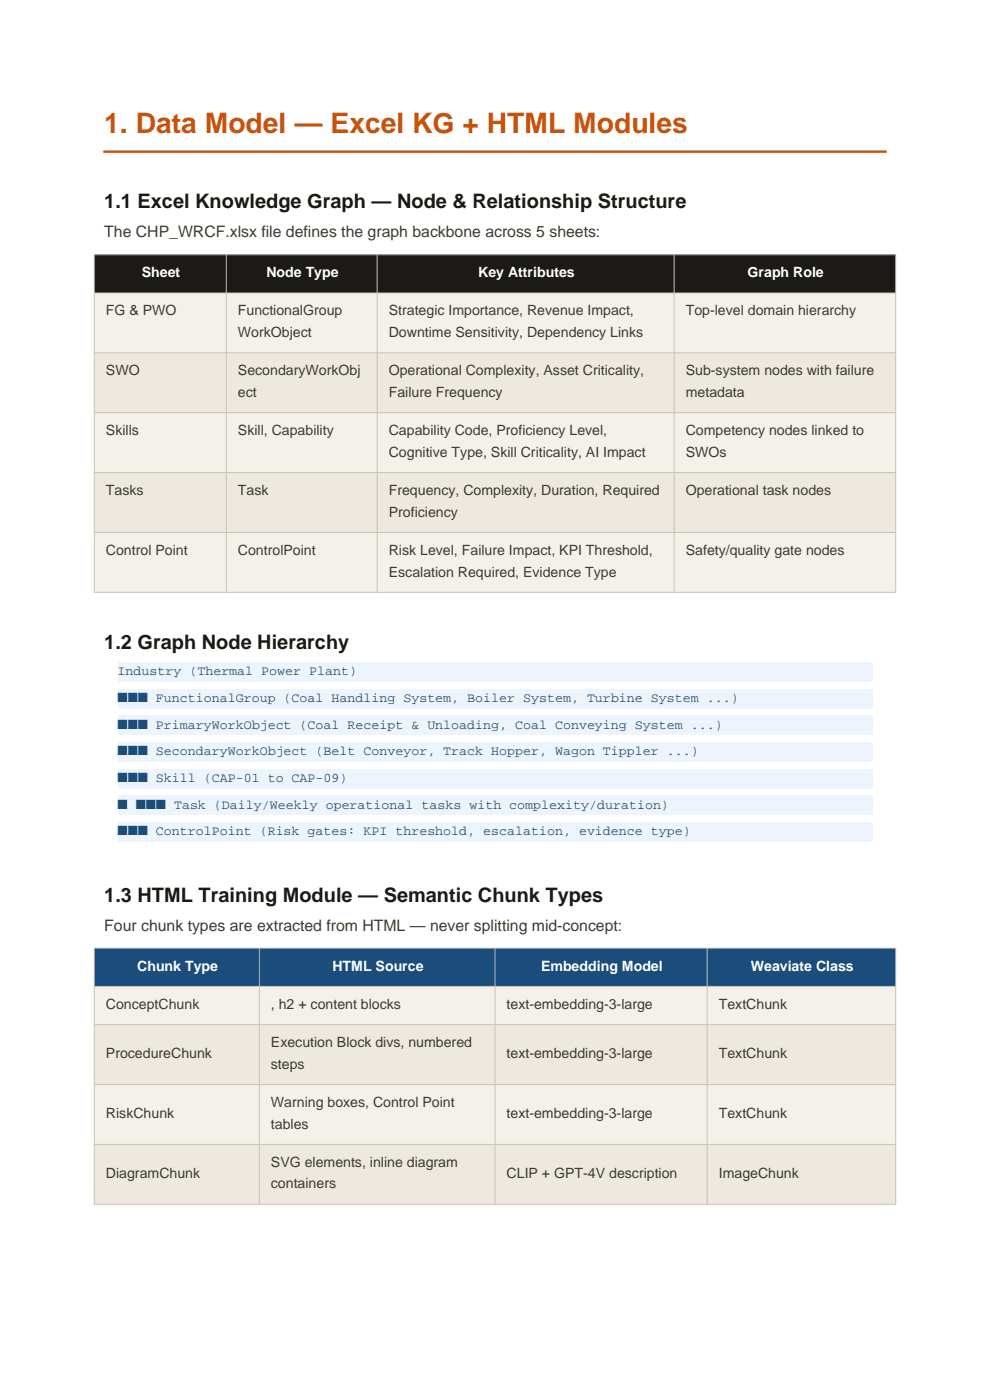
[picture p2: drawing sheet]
<svg xmlns="http://www.w3.org/2000/svg" width="210mm" height="297mm" viewBox="0 0 210 297" stroke-linecap="round" stroke-linejoin="round" font-family="sans-serif">
<defs><g id="words">
<text font-size="6" fill="#c8520a" x="22.1" y="28.1">1. Data Model — Excel KG + HTML Modules</text>
<g font-size="4.2" fill="#1c1a16">
<text x="22.1" y="44.2">1.1 Excel Knowledge Graph — Node &amp; Relationship Structure</text>
<text x="22.1" y="137.7">1.2 Graph Node Hierarchy</text>
<text x="22.1" y="191.3">1.3 HTML Training Module — Semantic Chunk Types</text>
</g>
<g font-size="3.4" fill="#3d3a32">
<text x="22.1" y="50.3">The CHP_WRCF.xlsx file defines the graph backbone across 5 sheets:</text>
<text x="22.1" y="197.4">Four chunk types are extracted from HTML — never splitting mid-concept:</text>
</g>
<g font-size="3" fill="#fff">
<text x="30.1" y="58.8">Sheet</text>
<text x="56.5" y="58.8">Node Type</text>
<text x="101.4" y="58.8">Key Attributes</text>
<text x="158.6" y="58.8">Graph Role</text>
<text x="29.1" y="205.9">Chunk Type</text>
<text x="70.5" y="205.9">HTML Source</text>
<text x="114.8" y="205.9">Embedding Model</text>
<text x="159.3" y="205.9">Weaviate Class</text>
</g>
<g font-size="3" fill="#3d3a32">
<text x="22.5" y="66.9">FG &amp; PWO</text>
<text x="50.5" y="66.9">FunctionalGroup</text>
<text x="50.5" y="71.5">WorkObject</text>
<text x="82.5" y="66.9">Strategic Importance, Revenue Impact,</text>
<text x="82.5" y="71.5">Downtime Sensitivity, Dependency Links</text>
<text x="145.5" y="66.9">Top-level domain hierarchy</text>
<text x="22.5" y="79.6">SWO</text>
<text x="50.5" y="79.6">SecondaryWorkObj</text>
<text x="82.5" y="79.6">Operational Complexity, Asset Criticality,</text>
<text x="145.5" y="79.6">Sub-system nodes with failure</text>
<text x="50.5" y="84.2">ect</text>
<text x="82.5" y="84.2">Failure Frequency</text>
<text x="145.5" y="84.2">metadata</text>
<text x="22.5" y="92.3">Skills</text>
<text x="50.5" y="92.3">Skill, Capability</text>
<text x="82.5" y="92.3">Capability Code, Proficiency Level,</text>
<text x="145.5" y="92.3">Competency nodes linked to</text>
<text x="82.5" y="96.9">Cognitive Type, Skill Criticality, AI Impact</text>
<text x="145.5" y="96.9">SWOs</text>
<text x="22.5" y="105">Tasks</text>
<text x="50.5" y="105">Task</text>
<text x="82.5" y="105">Frequency, Complexity, Duration, Required</text>
<text x="145.5" y="105">Operational task nodes</text>
<text x="82.5" y="109.6">Proficiency</text>
<text x="22.5" y="117.7">Control Point</text>
<text x="50.5" y="117.7">ControlPoint</text>
<text x="82.5" y="117.7">Risk Level, Failure Impact, KPI Threshold,</text>
<text x="145.5" y="117.7">Safety/quality gate nodes</text>
<text x="82.5" y="122.3">Escalation Required, Evidence Type</text>
<text x="22.5" y="214">ConceptChunk</text>
<text x="57.5" y="214">, h2 + content blocks</text>
<text x="107.5" y="214">text-embedding-3-large</text>
<text x="152.5" y="214">TextChunk</text>
<text x="22.5" y="224.4">ProcedureChunk</text>
<text x="57.5" y="222.1">Execution Block divs, numbered</text>
<text x="57.5" y="226.7">steps</text>
<text x="107.5" y="224.4">text-embedding-3-large</text>
<text x="152.5" y="224.4">TextChunk</text>
<text x="22.5" y="237.1">RiskChunk</text>
<text x="57.5" y="234.8">Warning boxes, Control Point</text>
<text x="57.5" y="239.4">tables</text>
<text x="107.5" y="237.1">text-embedding-3-large</text>
<text x="152.5" y="237.1">TextChunk</text>
<text x="22.5" y="249.8">DiagramChunk</text>
<text x="57.5" y="247.5">SVG elements, inline diagram</text>
<text x="107.5" y="249.8">CLIP + GPT-4V description</text>
<text x="152.5" y="249.8">ImageChunk</text>
<text x="57.5" y="252.1">containers</text>
</g>
<g font-size="2.8" fill="#1a4d7c">
<text x="24.9" y="143.3">Industry (Thermal Power Plant)</text>
<text x="24.9" y="148.9">■■■ FunctionalGroup (Coal Handling System, Boiler System, Turbine System ...)</text>
<text x="24.9" y="154.6">■■■ PrimaryWorkObject (Coal Receipt &amp; Unloading, Coal Conveying System ...)</text>
<text x="24.9" y="160.2">■■■ SecondaryWorkObject (Belt Conveyor, Track Hopper, Wagon Tippler ...)</text>
<text x="24.9" y="165.9">■■■ Skill (CAP-01 to CAP-09)</text>
<text x="24.9" y="171.5">■ ■■■ Task (Daily/Weekly operational tasks with complexity/duration)</text>
<text x="24.9" y="177.2">■■■ ControlPoint (Risk gates: KPI threshold, escalation, evidence type)</text>
</g>
</g></defs>
<path d="M22.1 32.2h165.8" fill="none" stroke="#c8520a" stroke-width=".53"/>
<path d="M20 54h170v8.2h-170z" fill-rule="evenodd" fill="#1c1a16"/>
<path d="M20 62.2h170v12.7h-170z" fill-rule="evenodd" fill="#f4f1eb"/>
<path d="M20 74.9h170v12.7h-170z" fill-rule="evenodd" fill="#ede9e0"/>
<path d="M20 87.6h170v12.7h-170z" fill-rule="evenodd" fill="#f4f1eb"/>
<path d="M20 100.3h170v12.7h-170z" fill-rule="evenodd" fill="#ede9e0"/>
<path d="M20 113h170v12.7h-170z" fill-rule="evenodd" fill="#f4f1eb"/>
<path d="M20 54h170v71.7h-170zM48 54v71.7M80 54v71.7M143 54v71.7M20 62.2h170M20 74.9h170M20 87.6h170M20 100.3h170M20 113h170" fill="none" stroke="#c8c2b4" stroke-width=".21"/>
<g fill="#eef4fb">
<path d="M24.9 140.5h160.2v4.2h-160.2z" fill-rule="evenodd"/>
<path d="M24.9 146.1h160.2v4.3h-160.2z" fill-rule="evenodd"/>
<path d="M24.9 151.8h160.2v4.2h-160.2z" fill-rule="evenodd"/>
<path d="M24.9 157.4h160.2v4.2h-160.2z" fill-rule="evenodd"/>
<path d="M24.9 163.1h160.2v4.2h-160.2z" fill-rule="evenodd"/>
<path d="M24.9 168.7h160.2v4.2h-160.2z" fill-rule="evenodd"/>
<path d="M24.9 174.3h160.2v4.3h-160.2z" fill-rule="evenodd"/>
</g>
<path d="M20 201.2h170v8.1h-170z" fill-rule="evenodd" fill="#1a4d7c"/>
<path d="M20 209.3h170v8.1h-170z" fill-rule="evenodd" fill="#f4f1eb"/>
<path d="M20 217.4h170v12.7h-170z" fill-rule="evenodd" fill="#ede9e0"/>
<path d="M20 230.1h170v12.7h-170z" fill-rule="evenodd" fill="#f4f1eb"/>
<path d="M20 242.8h170v12.7h-170z" fill-rule="evenodd" fill="#ede9e0"/>
<path d="M20 201.2h170v54.3h-170zM20 209.3h170M20 217.4h170M55 201.2v54.3M105 201.2v54.3M150 201.2v54.3M20 230.1h170M20 242.8h170" fill="none" stroke="#c8c2b4" stroke-width=".21"/>
<use href="#words"/>
</svg>
